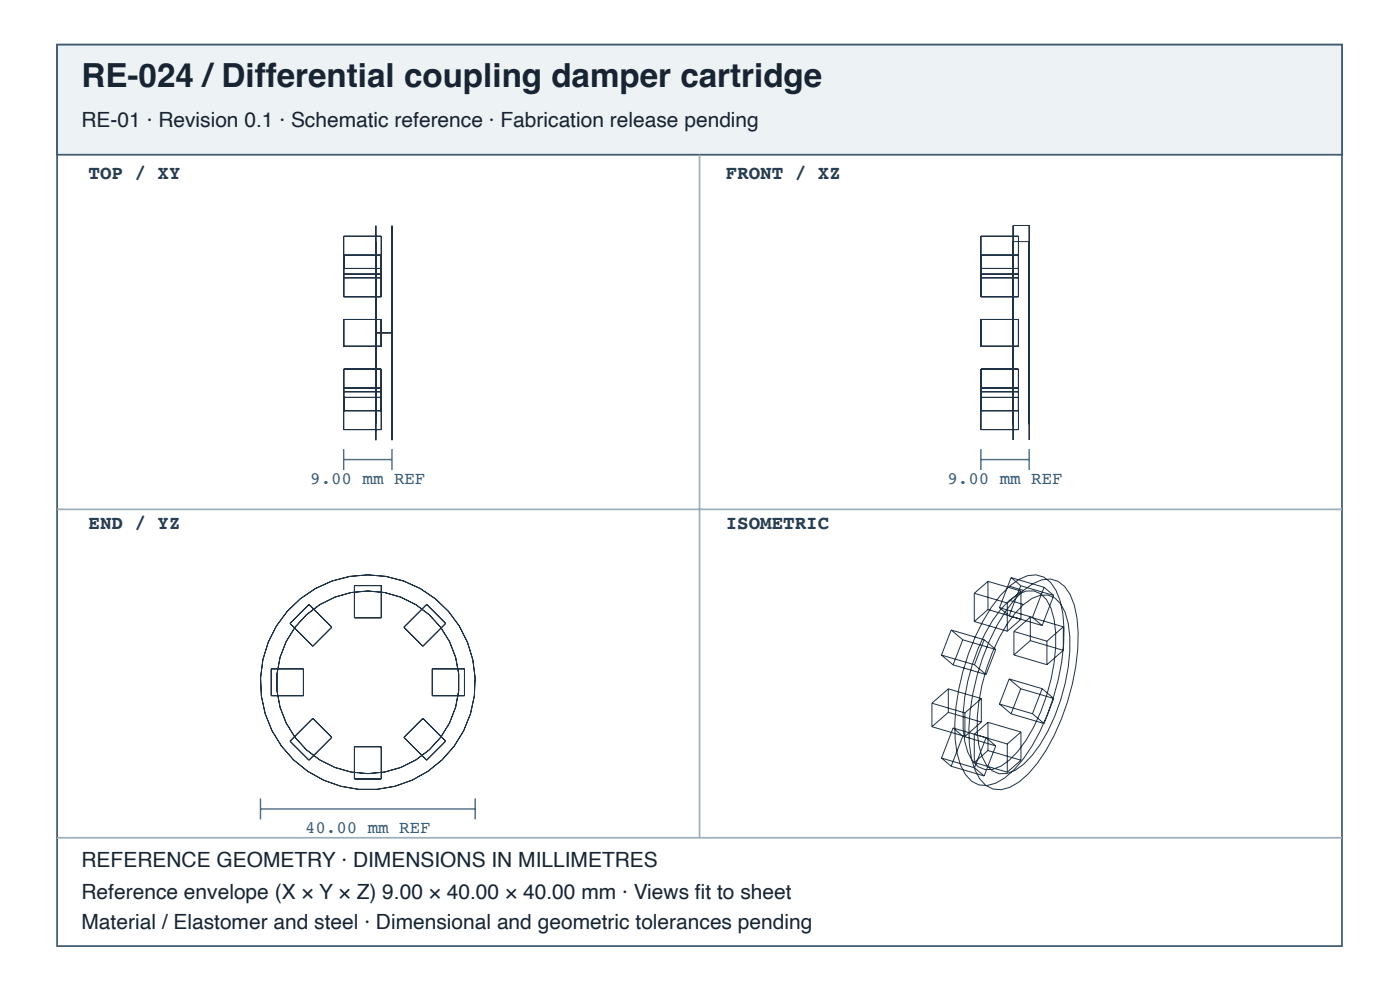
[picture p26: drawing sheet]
<svg xmlns="http://www.w3.org/2000/svg" width="297mm" height="210mm" viewBox="0 0 297 210" stroke-linecap="round" stroke-linejoin="round" font-family="sans-serif">
<defs><g id="words">
<text font-size="7" fill="#182431" x="17.3" y="18.4">RE-024 /Differential coupling damper cartridge</text>
<g font-size="4.4" fill="#182431">
<text x="17.3" y="26.9">RE-01 · Revision 0.1 · Schematic reference · Fabrication release pending</text>
<text x="17.3" y="183.9">REFERENCE GEOMETRY · DIMENSIONS IN MILLIMETRES</text>
<text x="17.3" y="190.6">Reference envelope (X × Y × Z) 9.00 × 40.00 × 40.00 mm · Views fi t to sheet</text>
<text x="17.3" y="196.9">Material / Elastomer and steel · Dimensional and geometric tolerances pending</text>
</g>
<g font-size="4.1" fill="#263d52">
<text x="18.8" y="38">TOP / XY</text>
<text x="154" y="38">FRONT / XZ</text>
<text x="18.8" y="112.1">END / YZ</text>
<text x="154" y="112.1">ISOMETRIC</text>
</g>
<g font-size="3.7" fill="#335b78">
<text x="65.8" y="102.6">9.00 mm REF</text>
<text x="201" y="102.6">9.00 mm REF</text>
<text x="64.7" y="176.7">40.00 mm REF</text>
</g>
</g></defs>
<path d="M12.1 9.5h272.6v191.1h-272.6z" fill="none" stroke="#405a70" stroke-width=".37"/>
<path d="M12.1 9.5h272.6v23.3h-272.6z" fill="#edf2f5"/>
<path d="M12.1 9.5h272.6v23.3h-272.6z" fill="none" stroke="#405a70" stroke-width=".37"/>
<path d="M148.4 32.8v144.8M12.1 108h272.6M12.1 177.6h272.6" fill="none" stroke="#9daebc" stroke-width=".37"/>
<g fill="none" stroke="#203246" stroke-width=".21">
<path d="M72.9 50.1h8v12.8h-8zM72.9 58.9h8M72.9 54.1h8M72.9 58.1h8M72.9 56.9h8M79.7 47.8v45.5zM79.7 51.3v38.6zM83.2 47.8v45.5zM83.2 51.3v38.6zM208.1 58.9h8M208.1 54.1h8M208.1 50.1h8v12.8h-8z"/>
<path d="M208.1 58.1h8M208.1 56.9h8M214.9 47.8v45.5zM214.9 51.2v38.7zM214.9 47.8h3.4M214.9 51.2h3.4M218.3 47.8v45.5zM218.3 51.2v38.7zM72.9 67.7h8v5.7h-8zM72.9 78.2h8v12.9h-8zM79.7 70.6h3.5M208.1 67.7h8v5.7h-8z"/>
<path d="M208.1 78.2h8v12.9h-8zM72.9 82.3h8M72.9 87.1h8M72.9 83.1h8M72.9 84.2h8M208.1 82.3h8M208.1 87.1h8M208.1 83.1h8M208.1 84.2h8M61.5 132.2l4.1-4.1 4.8 4.9-4 4zM75.2 124.2h5.7v6.8h-5.7zM90.5 128.1l4 4.1-4.8 4.8-4-4z"/>
<path d="M199.7 138.9l2.5 2.1M199.7 138.9l7 2M201.8 133.6l-2.1 5.3M201.8 133.6l2.5 2M201.8 133.6l7 2M204.3 135.6l-2.1 5.4M204.3 135.6l6.9 2.1M206.7 125.8v6M206.7 131.8l7 2M206.7 125.8l7 2M208.8 135.6l-2.1 5.3M208.8 135.6l2.4 2.1"/>
<path d="M209.6 123.3l-2.9 2.5M209.6 123.3v5.9M209.6 129.2l-2.9 2.6M209.6 129.2l7 2.1M209.6 123.3l7 2M211.2 137.7l-2 5.3M212 128.8l2.1 1.8M212 128.8l7 2.1M213.7 127.8v6M214.1 130.6l7 2M214.1 124.3l2-1.4a5.2 5.2 0 0 1 7.9 2.2 22.6 22.6 0 0 1 1.6 11.6 49.1 49.1 0 0 1-8.5 24.2l-2 2.3-1.9 1.7-2 1.2a4.9 4.9 0 0 1-6.4-1.9 18.7 18.7 0 0 1-2.2-10.7 47.7 47.7 0 0 1 9.6-27.2zM214.1 127.3l1.9-1.3a4.3 4.3 0 0 1 6 1.1 16.6 16.6 0 0 1 2 10.1 41 41 0 0 1-8 22.1l-1.9 1.9-1.8 1.2a4.3 4.3 0 0 1-6-1.1 16.6 16.6 0 0 1-2-10.1 41 41 0 0 1 8-22z"/>
<path d="M214.1 124.3l3 .9M214.1 127.3l3 .9M214.5 122.5l-2.5 6.3M214.5 122.5l2.1 1.7M214.5 122.5l7 2M215.1 133.9v5M215.1 133.9l7 2M215.1 138.9l7 2M216.6 124.2l-2.5 6.4M216.6 124.2l7 2M216.6 125.3l-2.9 2.5M216.6 125.3v6"/>
<path d="M216.6 131.3l-2.9 2.5M217.1 125.2l2-1.5a5.2 5.2 0 0 1 7.9 2.3 22.6 22.6 0 0 1 1.6 11.6 49.1 49.1 0 0 1-8.5 24.2l-2 2.3-1.9 1.7-2 1.1a4.9 4.9 0 0 1-6.4-1.8 18.7 18.7 0 0 1-2.2-10.7 47.7 47.7 0 0 1 9.6-27.2zM217.1 128.2l1.9-1.3a4.2 4.2 0 0 1 6 1.1 16.6 16.6 0 0 1 2 10.1 41 41 0 0 1-8 22.1l-1.9 1.8-1.8 1.3a4.3 4.3 0 0 1-6-1.1 16.6 16.6 0 0 1-2-10.1 41 41 0 0 1 8-22.1zM218.6 130.8l-3.5 3.1M218.6 130.8v5M218.6 135.8l-3.5 3.1M218.6 130.8l7 2.1M218.6 135.8l7 2.1M219 130.9l2.1 1.7M221.5 124.5l-2.5 6.4M221.5 124.5l2.1 1.7M222.1 135.9v5"/>
<path d="M223.6 126.2l-2.5 6.4M225.6 132.9l-3.5 3M225.6 132.9v5M225.6 137.9l-3.5 3M57.5 141.8h6.9v5.7h-6.9zM61.5 157.1l4.9-4.8 4 4-4.8 4.9zM75.2 158.3h5.7v6.9h-5.7zM85.7 156.3l4-4 4.8 4.8-4 4.1zM91.7 141.8h6.8v5.7h-6.8zM197.7 149.1v5M197.7 154.1l7 2M197.7 149.1l7 2"/>
<path d="M201.2 151l-3.5 3.1M201.2 146l-3.5 3.1M201.2 146v5M201.2 151l7 2.1M201.2 146l7 2.1M202.2 141l7 2M202.2 154.3l-2.5 6.4M202.2 154.3l2.1 1.8M202.2 154.3l7 2.1M204.3 156.1l-2.5 6.4M204.3 156.1l6.9 2M204.7 151.1v5"/>
<path d="M206.7 155.7v6M206.7 155.7l7 2M206.7 140.9l2.5 2.1M208.2 153.1l-3.5 3M208.2 148.1l-3.5 3M208.2 148.1v5M209.2 156.4l-2.5 6.4M209.2 156.4l2 1.7M209.6 153.1v6M209.6 159.1l-2.9 2.6M209.6 153.1l-2.9 2.6M209.6 153.1l7 2.1"/>
<path d="M209.6 159.1l7 2.1M211.2 158.1l-2.4 6.4M212 149.3l2.5 2M212 149.3l7 2M213.7 157.7v6M214.1 143.9l2.5 2.1M214.1 143.9l-2.1 5.4M214.1 143.9l7 2.1M214.5 151.3l7 2.1M216.6 146l-2.1 5.3M216.6 146l7 2.1M216.6 155.2v6"/>
<path d="M216.6 155.2l-2.9 2.5M219 151.3l2.5 2.1M221.1 146l2.5 2.1M221.1 146l-2.1 5.3M223.6 148.1l-2.1 5.3M199.7 160.7l2.1 1.8M199.7 160.7l7 2.1M201.8 162.5l7 2M206.7 161.7l7 2M206.7 162.8l2.1 1.7M216.6 161.2l-2.9 2.5"/>
<circle cx="78" cy="144.7" r="19.4"/>
<circle cx="78" cy="144.7" r="22.8"/>
</g>
<path d="M72.9 95.2v4.5M72.9 97.4h10.3M83.2 95.2v4.5M208.1 97.4h10.2M208.1 95.2v4.5M218.3 95.2v4.5M55.3 169.3v4.4M55.3 171.5h45.5M100.8 169.3v4.4" fill="none" stroke="#466b86" stroke-width=".3"/>
<use href="#words"/>
</svg>
